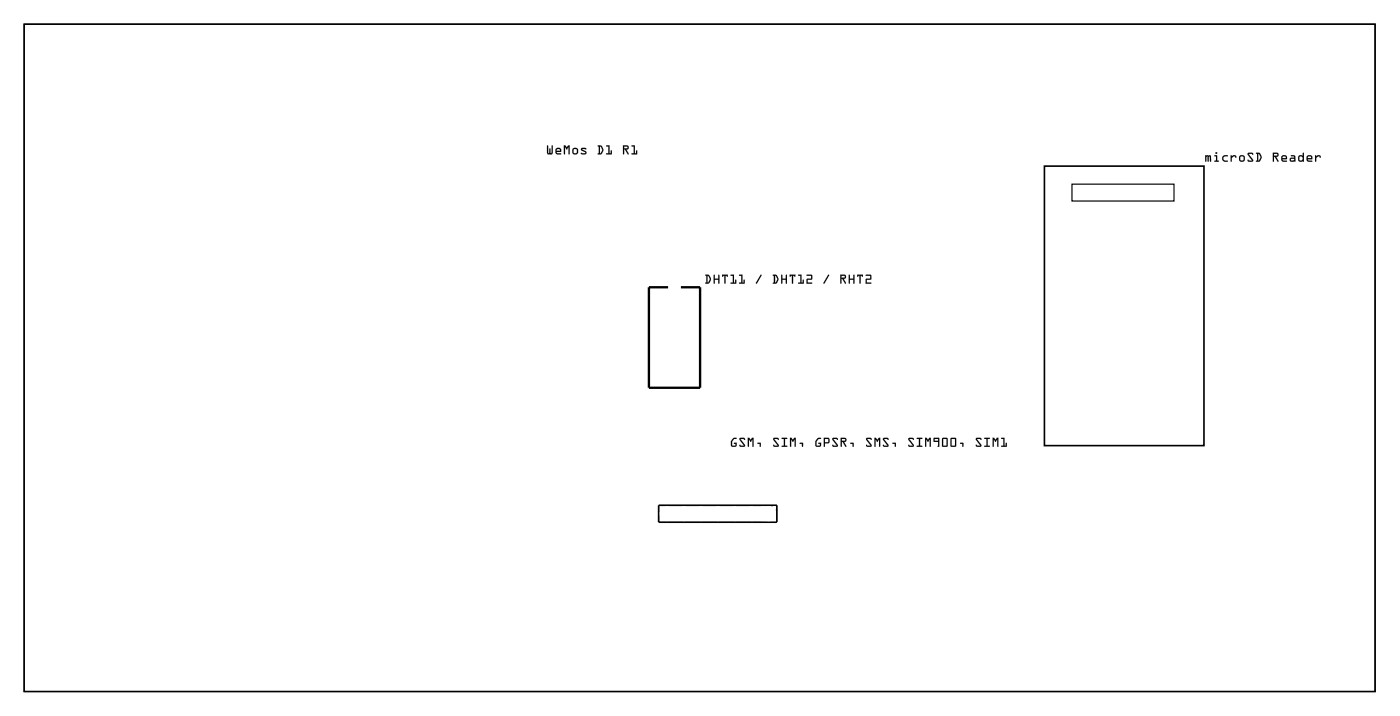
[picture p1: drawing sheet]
<svg xmlns="http://www.w3.org/2000/svg" width="211mm" height="108mm" viewBox="0 0 211 108" stroke-linecap="round" stroke-linejoin="round" font-family="sans-serif">
<path d="M3.6 3.6h203.3v100.3h-203.3z" fill="none" stroke="#000" stroke-width=".2"/>
<g fill="#000">
<path d="M3.6 3.6h203.3v100.3h-203.3zM3.6 3.6v100.3h203.3v-100.3z"/>
<path d="M82.3 21.9h.2v1.1l.1-.1v-.5l.1-.1 .1 .1v.5l.1 .1 .1-.1v-1l.1-.1 .1 .1v1.1l-.2 .2h-.6l-.1-.2zM82.3 21.9v1.1l.1 .2h.6l.2-.2-.1-1.1h-.1v1.1h-.1l-.1-.1v-.5l-.1-.1-.1 .6-.1 .1v-1.1zM83.6 22.3l.3-.1 .4 .1 .1 .5h-.7l.2 .2h.5v.2h-.6l-.2-.1-.1-.2zM83.6 22.4v.5l.1 .2 .1 .1h.6v-.2h-.6l-.1-.1 .7-.1-.1-.5-.4-.1zM83.8 22.5l-.1 .2h.5l-.1-.3zM83.8 22.5l.3-.1 .2 .3h-.6zM84.8 21.8h.3l.2 .4 .2-.4h.2l-.1 1.4-.1-.1v-1l-.2 .4-.3-.4v1v.1h-.2zM84.8 21.8v1.4l.2-.1v-1l.3 .4 .2-.4v1l.1 .1 .1-1.4h-.2l-.2 .4-.3-.4zM86.1 22.7a.51 .51 0 0 1 1 0 .51 .51 0 0 1-1 0zM86.1 22.7a.49 .49 0 0 0 .9 0 .49 .49 0 0 0-.9 0zM86.3 22.5v.5h.5l-.1-.6zM86.3 22.5l.3-.1 .2 .1-.1 .5h-.4zM87.4 22.3l.7-.1 .1 .1v.2l-.6-.1 .5 .3a.28 .28 0 0 1 .1 .3 .28 .28 0 0 1-.2 .2l-.6-.1v-.1h.6v-.1l-.5-.3zM87.5 22.3v.3l.6 .3-.1 .1h-.6v.1l.2 .1 .5-.1 .1-.3-.6-.4 .5 .1 .1-.2-.2-.1zM89.9 21.9h.6l.3 .5-.1 .3-.3 .5h-.5l.2-.2v-1h-.2zM89.9 21.9v.1h.2v1l-.2 .2h.5l.3-.5v-.4l-.2-.4zM90.3 22v1l.3-.5-.2-.4zM90.2 22l.2 .1 .2 .4-.3 .5zM91.2 21.9l.5-.1v1.2h.2v-.4h.1v.6h-.8v-.2h.3v-1h-.3zM91.2 21.9v.1h.3v1h-.3v.2h.8v-.6h-.1v.4h-.2v-1.2zM93.7 21.8h.6a.32 .32 0 0 1 .3 .4 .32 .32 0 0 1-.4 .3l.4 .7h-.2l-.4-.7h-.1v.6l-.1 .1zM93.7 21.8l.1 1.4 .1-.1v-.6h.1l.4 .7h.2l-.4-.7a.31 .31 0 0 0 .4-.3 .31 .31 0 0 0-.3-.3zM93.9 22v.3l.5-.1-.1-.2zM93.9 22h.5v.2l-.5 .1zM95 21.9l.5-.1v1.2h.2v-.4h.1v.6h-.8v-.2h.3v-1h-.3zM95 21.9v.1h.3v1h-.3v.2h.8v-.6h-.1v.4h-.2v-1.2z"/>
<path d="M82.3 21.9h.2v1.1l.1-.1v-.5l.1-.1 .1 .6 .1 .1 .1-.1v-1h.1l.1 1.1-.2 .2h-.6l-.1-.2zM83.6 22.3l.3-.1 .4 .1 .1 .5-.7 .1 .2 .1h.5v.2h-.6l-.2-.1v-.2zM83.8 22.5l-.1 .2h.5l-.1-.3zM84.8 21.8h.2l.3 .4 .2-.4h.2l-.1 1.4-.1-.1v-1l-.2 .4-.3-.4v1l-.2 .1zM86.1 22.7a.5 .5 0 0 1 1 0 .5 .5 0 0 1-1 0zM86.3 22.5v.5h.4l.1-.5-.2-.1zM87.5 22.3l.6-.1 .1 .2v.1l-.6-.1 .5 .3a.27 .27 0 0 1 .1 .3 .27 .27 0 0 1-.2 .2l-.6-.1v-.1h.6l.1-.1-.6-.3zM89.9 21.9h.6a.8 .8 0 0 1 .1 1.2l-.2 .1h-.5l.2-.2v-1h-.2zM90.3 22v1l.3-.5-.2-.4zM91.2 21.9l.5-.1v1.2h.2v-.4h.1v.6h-.8v-.2h.3v-1h-.3zM93.7 21.8h.6a.31 .31 0 0 1 .3 .4 .31 .31 0 0 1-.4 .3l.4 .7h-.1l-.5-.7h-.1v.6l-.1 .1zM93.9 22v.3l.5-.1v-.2zM95 21.9l.5-.1v1.2h.2v-.4h.1v.6h-.8v-.2h.3v-1h-.3z"/>
<path d="M181.3 23.3l.5 .1a.21 .21 0 0 1 .2-.1 .21 .21 0 0 1 .2 .2v.8h-.2v-.8l-.2 .1v.7h-.1l-.1-.8-.1 .1v.7h-.1zM181.3 23.3l.1 1 .1-.1v-.6l.1-.1 .1 .8h.1v-.7l.2-.1v.7l.2 .1v-.8a.21 .21 0 0 0-.2-.2 .21 .21 0 0 0-.2 .1zM182.7 23.3l.4 .1v.7l.2 .1v.1h-.6v-.2h.2v-.6h-.2zM182.7 23.3v.2h.2v.6h-.2v.2h.6v-.1l-.2-.1v-.7zM182.8 23a.15 .15 0 0 1 .3 0 .15 .15 0 0 1-.3 0zM182.8 23a.15 .15 0 0 0 .3 0 .15 .15 0 0 0-.3 0zM183.9 23.5l.3-.2h.5v.2h-.5l-.2 .2 .1 .3 .1 .1h.5v.2h-.5l-.3-.2-.1-.2zM183.9 23.5v.2v.4l.3 .2h.5v-.2h-.5l-.2-.2v-.2l.2-.2h.5v-.2h-.5zM185.1 23.3h.2v.2l.2-.2a.33 .33 0 0 1 .4 0 .33 .33 0 0 1 .1 .4h-.1l-.1-.2h-.2l-.3 .2v.6h-.1zM185.2 23.3v1h.1v-.6l.3-.2h.2l.1 .2a.23 .23 0 0 0 .1-.3 .23 .23 0 0 0-.3-.1h-.2l-.2 .2v-.2zM186.4 23.8a.51 .51 0 0 1 1 0 .51 .51 0 0 1-1 0zM186.4 23.8a.49 .49 0 0 0 .9 0 .49 .49 0 0 0-.9 0zM186.6 23.6v.5h.5l-.1-.6zM186.6 23.6l.3-.1 .2 .1-.1 .5h-.4zM187.7 23h.8v.3l-.2-.2-.5 .1 .7 .8a.21 .21 0 0 1 0 .2 .21 .21 0 0 1-.2 .1h-.5l-.1-.1 .1-.2 .1 .1h.5l-.7-.8zM187.7 23v.3l.7 .8h-.5l-.1-.1-.1 .2 .2 .1h.5l.1-.3-.7-.9h.5l.1 .2 .1-.2-.2-.1zM189 23h.5l.3 .5v.3l-.4 .5h-.5l.2-.2v-1h-.1zM189 23v.1h.1v1l-.2 .2h.5l.4-.5v-.4l-.3-.4zM189.3 23.1v1l.3-.5-.2-.4zM189.3 23.1l.1 .1 .2 .4-.3 .5zM191.5 22.9h.6a.32 .32 0 0 1 .3 .4 .32 .32 0 0 1-.4 .3l.3 .7h-.1l-.4-.7h-.1v.6l-.2 .1zM191.5 22.9v1.4l.1-.1v-.6h.2l.4 .7h.1l-.3-.7a.31 .31 0 0 0 .3-.3 .31 .31 0 0 0-.2-.3zM191.7 23.1v.3l.5-.1-.1-.2zM191.6 23.1h.5l.1 .2-.6 .1zM192.8 23.4l.3-.1 .4 .1 .1 .5h-.7l.1 .2h.6v.2h-.6l-.2-.1-.1-.2zM192.8 23.5v.5v.2l.2 .1h.6v-.2h-.6l-.1-.1 .7-.1-.1-.5-.4-.1zM193 23.6l-.1 .2h.5l-.1-.3zM192.9 23.6l.4-.1 .1 .3h-.5zM194.2 23.3h.5l.2 .3v.7l-.2-.1-.4 .1a.32 .32 0 0 1-.3-.3 .32 .32 0 0 1 .3-.3h.4l-.1-.2h-.4zM194.2 23.3v.2l.5 .1v.1h-.4a.31 .31 0 0 0-.3 .3 .31 .31 0 0 0 .3 .3l.4-.1 .2 .1v-.7l-.2-.3zM194.2 23.9v.2l.5-.1-.1-.1zM194.2 23.9h.4l.1 .1-.5 .1zM195.4 23.4l.2-.1 .4 .1v-.4h.1v1.3l-.1-.1-.4 .1-.2-.1-.1-.2zM195.4 23.4l-.1 .2 .1 .6 .2 .1 .4-.1 .1 .1v-1.3h-.1v.5l-.2-.2zM195.5 23.6v.4l.3 .1 .2-.1-.1-.4-.1-.1zM195.5 23.6l.3-.1 .2 .2v.3l-.2 .1-.3-.1zM196.6 23.4l.3-.1 .4 .1 .1 .5h-.7l.2 .2h.5v.2h-.6l-.2-.1-.1-.2zM196.6 23.5v.5l.1 .2 .1 .1h.6v-.2h-.6l-.1-.1 .7-.1-.1-.5-.4-.1zM196.8 23.6l-.1 .2h.5l-.1-.3zM196.8 23.6l.3-.1 .2 .3h-.6zM197.8 23.3h.2v.2l.2-.2a.33 .33 0 0 1 .4 0 .33 .33 0 0 1 .1 .4h-.1l-.1-.2h-.2l-.3 .2v.6h-.1zM197.9 23.3v1h.1v-.6l.3-.2h.2l.1 .2a.23 .23 0 0 0 .1-.3 .23 .23 0 0 0-.3-.1h-.2l-.2 .2v-.2z"/>
<path d="M181.3 23.3l.8 .1 .1 .9h-.2v-.8l-.2 .1v.7h-.1l-.1-.8-.1 .1v.7h-.2zM182.7 23.3l.4 .1v.7l.2 .1v.1h-.6v-.2h.2v-.6h-.2zM182.8 23a.15 .15 0 0 1 .3 0 .15 .15 0 0 1-.3 0zM183.9 23.5l.3-.2 .5 .1v.1h-.5l-.2 .2v.3l.2 .1 .5 .1v.1h-.4a.49 .49 0 0 1-.4-.8zM185.2 23.3h.1v.2l.2-.2a.33 .33 0 0 1 .4 0 .33 .33 0 0 1 .1 .4h-.1l-.1-.2h-.2l-.3 .2v.6h-.1zM186.4 23.8a.5 .5 0 0 1 1 0 .5 .5 0 0 1-1 0zM186.6 23.6v.5h.4l.1-.5-.2-.1zM187.7 23l.6-.1 .2 .2-.1 .2-.1-.2h-.5l.7 .9-.1 .3h-.5l-.2-.1 .1-.2 .1 .1h.5l-.7-.8zM189 23h.5a.8 .8 0 0 1 .1 1.2l-.2 .1h-.5l.2-.2v-1h-.1zM189.3 23.1v1l.3-.5-.2-.4zM191.5 22.9h.6a.31 .31 0 0 1 .2 .4 .31 .31 0 0 1-.3 .3l.3 .7h-.1l-.4-.7h-.1v.6l-.2 .1zM191.7 23.1v.3l.5-.1-.1-.2zM192.8 23.4l.3-.1 .4 .1 .1 .5-.7 .1 .1 .1h.6v.2h-.6l-.2-.1-.1-.2zM193 23.6l-.1 .2h.5l-.1-.3zM194.2 23.3h.5l.2 .3v.7h-.6a.31 .31 0 0 1-.3-.3 .31 .31 0 0 1 .3-.3h.4v-.1l-.5-.1zM194.2 23.9v.2l.5-.1-.1-.1zM195.4 23.4l.2-.1 .4 .1v-.4h.1v1.3l-.1-.1-.4 .1-.2-.1-.1-.2zM195.5 23.6v.4l.3 .1 .2-.1v-.3l-.2-.2zM196.6 23.4l.3-.1 .4 .1 .1 .5-.7 .1 .2 .1h.5v.2h-.6l-.2-.1v-.2zM196.8 23.6l-.1 .2h.5l-.1-.3zM197.9 23.3h.1v.2l.2-.2a.33 .33 0 0 1 .4 0 .33 .33 0 0 1 .1 .4h-.1l-.1-.2h-.2l-.3 .2v.6h-.1z"/>
<path d="M106.1 41.3h.5l.4 .6-.1 .2-.3 .5h-.5l.2-.1v-1l-.2-.1zM106.1 41.3v.1h.2v1.1l-.2 .1h.5l.3-.5v-.3l-.3-.5zM106.4 41.5v1l.4-.5-.2-.5zM106.4 41.4l.2 .1 .2 .5-.3 .5zM107.4 41.3h.1v.6h.5v-.6h.2v1.3h-.2v-.6h-.5v.6h-.1zM107.4 41.3v1.3h.1v-.6h.6v.6h.1v-1.3h-.1v.6h-.6v-.6zM108.6 41.3h.9l-.1 .3-.1-.1h-.2v1.1l-.1-.1v-1h-.2l-.1 .1zM108.6 41.3l.1 .3 .1-.2h.2v1.1l.1 .1v-1.2h.2l.1 .2 .1-.3zM109.9 41.3h.5v1.2h.2v-.4l.1-.1v.6h-.8v-.1h.3v-1h-.3zM109.9 41.3l.1 .1h.2v1.1h-.2l-.1 .1h.8v-.6l-.1 .1v.4h-.2v-1.2zM111.2 41.3h.5v1.2h.2v-.4l.1-.1v.6h-.8v-.1h.3v-1h-.3zM111.2 41.3v.1h.3v1.1h-.3v.1h.8v-.6l-.1 .1v.4h-.2v-1.2zM114.4 41.3l.2 .1-.7 1.2h-.1l-.1-.1zM114.4 41.3l-.7 1.2 .1 .1 .8-1.2-.1-.1zM116.3 41.3h.5l.3 .6v.2l-.4 .5h-.5l.2-.1v-1l-.1-.1zM116.3 41.3v.1h.1v1.1l-.1 .1h.4l.4-.5v-.3l-.3-.5zM116.6 41.5v1l.3-.5-.2-.5zM116.6 41.4l.1 .1 .2 .5-.2 .5zM117.5 41.3h.2v.6h.5v-.6h.2l-.1 1.3h-.1v-.6h-.5v.6h-.2zM117.5 41.3v1.3h.2v-.6h.5v.6h.1l.1-1.3h-.2v.6h-.5v-.6zM118.8 41.3h.9l-.1 .3-.1-.1h-.2v1.1l-.2-.1v-1h-.1l-.2 .1zM118.8 41.3v.3l.2-.2h.1v1.1l.1 .1 .1-1.2h.2l.1 .2 .1-.3zM120.1 41.3h.5v1.2h.1v-.4l.2-.1v.6h-.8v-.1h.3v-1h-.3zM120.1 41.3v.1h.3v1.1h-.3v.1h.8v-.6l-.1 .1v.4h-.2v-1.2zM121.3 41.3h.7l.2 .1-.1 .6h-.6v.5h.6v.1h-.8l.1-.7h.6v-.4h-.6zM121.4 41.3v.1h.6v.5h-.6l-.1 .7h.8v-.1h-.6v-.5h.6l.1-.6-.2-.1zM124.6 41.3l.1 .1-.7 1.2h-.1v-.1zM124.6 41.3l-.7 1.2v.1l.8-1.2v-.1zM126.4 41.3h.6a.32 .32 0 0 1 .3 .3 .32 .32 0 0 1-.4 .3l.4 .7h-.2l-.4-.7h-.1v.6l-.1 .1zM126.4 41.3l.1 1.3 .1-.1v-.6h.1l.4 .7h.2l-.4-.7a.31 .31 0 0 0 .4-.3 .31 .31 0 0 0-.3-.3zM126.6 41.5v.2h.5l-.1-.2zM126.6 41.4h.4l.1 .3h-.5zM127.7 41.3h.2v.6h.5v-.6h.1v1.3h-.1v-.6h-.5v.6h-.2zM127.7 41.3v1.3h.1v-.6h.6v.6h.1v-1.3h-.1v.6h-.6v-.6zM128.9 41.3h.9v.3l-.2-.1h-.1l-.1 1.1-.1-.1v-1h-.2l-.1 .1zM128.9 41.3l.1 .3 .1-.2h.2v1.1l.1 .1 .1-1.2h.1l.2 .2v-.3zM130.2 41.3h.7l.2 .1-.1 .6h-.6v.5h.6v.1h-.8l.1-.7h.6v-.4h-.6zM130.2 41.3l.1 .1h.6v.5h-.6l-.1 .7h.8v-.1h-.6v-.5h.6l.1-.6-.2-.1z"/>
<path d="M106.1 41.3h.5a.8 .8 0 0 1 .1 1.2l-.1 .1h-.5l.2-.1v-1l-.2-.1zM106.4 41.5l.1 1 .3-.5-.2-.5zM107.4 41.3h.1v.6h.5l.1-.6h.1v1.3h-.1l-.1-.6h-.5v.6h-.1zM108.6 41.3h.9l-.1 .3-.3-.1v1.1l-.1-.1v-1l-.3 .1zM109.9 41.3h.5v1.2h.2v-.4l.1-.1v.6h-.8v-.1h.3v-1l-.3-.1zM111.2 41.3h.5v1.2h.2v-.4l.1-.1v.6h-.8v-.1h.3v-1l-.3-.1zM114.4 41.3l.2 .1-.8 1.2-.1-.1zM116.3 41.3h.5a.8 .8 0 0 1 .1 1.2l-.2 .1h-.4l.1-.1v-1l-.1-.1zM116.6 41.5l.1 1 .2-.5-.2-.5zM117.5 41.3h.2v.6h.5v-.6h.2l-.1 1.3h-.1v-.6h-.5v.6h-.2zM118.8 41.3h.9l-.1 .3-.3-.1v1.1l-.2-.1v-1l-.3 .1zM120.1 41.3h.5v1.2h.1l.1-.4 .1-.1v.6h-.8v-.1h.3v-1l-.3-.1zM121.4 41.3h.6l.2 .1-.1 .6h-.6v.5h.6v.1h-.8l.1-.7h.6v-.4l-.6-.1zM124.6 41.3l.1 .1-.8 1.2v-.1zM126.4 41.3h.6a.31 .31 0 0 1 .3 .3 .31 .31 0 0 1-.4 .3l.4 .7h-.2l-.4-.7h-.1v.6l-.1 .1zM126.6 41.5v.2h.5l-.1-.2zM127.7 41.3h.1l.1 .6h.5v-.6h.1v1.3h-.1v-.6h-.5l-.1 .6h-.1zM128.9 41.3h.9v.3l-.3-.1-.1 1.1-.1-.1v-1l-.3 .1zM130.2 41.3h.7l.2 .1-.1 .6h-.6v.5h.6v.1h-.8l.1-.7h.6v-.4l-.6-.1z"/>
<path d="M110.3 65.9l.2-.1h.3v.2h-.4l-.3 .4 .1 .6 .4-.1v-.2h-.2v-.2h.4v.5l-.1 .1h-.6l-.1-.1v-.7zM110.3 65.9a.9 .9 0 0 0-.2 1.2h.6l.1-.2v-.4h-.3l-.1 .2h.3l-.1 .3-.5-.1 .1-.6 .2-.3 .4-.1-.3-.1zM111.3 65.8l.7 .1v.2l-.1-.1h-.5l.7 .8a.21 .21 0 0 1 0 .2 .21 .21 0 0 1-.2 .2l-.5-.1-.2-.1 .1-.2 .1 .2h.5l-.6-.9zM111.3 65.9v.2l.6 .9h-.4l-.2-.2-.1 .2 .3 .1h.5l.1-.2-.7-.9h.5l.1 .1 .1-.2-.2-.1zM112.5 65.8h.2l.2 .3 .2-.3h.3l-.1 1.4-.1-.1v-1.1l-.3 .4-.2-.4v1.1l-.1 .1-.1-.1zM112.5 65.8v1.3h.2v-1.1l.2 .4 .3-.4v1.1h.1l.1-1.3h-.3l-.2 .3-.2-.3zM114 66.5h.4v.6h-.1v-.4h-.3zM114 66.6v.1h.3v.4h.1v-.5zM116.4 65.8l.7 .1v.2l-.2-.1h-.4l.6 .8a.21 .21 0 0 1 .1 .2 .21 .21 0 0 1-.2 .2l-.6-.1-.1-.1 .1-.2 .1 .2h.5l-.7-.9zM116.4 65.9l-.1 .2 .7 .9h-.5l-.1-.2-.1 .2 .2 .1h.5l.2-.2-.7-.9h.4l.2 .1v-.2l-.2-.1zM117.6 65.8h.8v.2h-.3v1h.3v.2l-.8-.1v-.1h.3v-1h-.3zM117.6 65.8v.2h.3v1h-.3v.1h.8v-.1h-.3v-1h.3v-.2zM118.8 65.8h.3l.2 .3 .2-.3h.2v1.4l-.2-.1v-1.1l-.2 .4-.3-.4v1.1v.1l-.2-.1zM118.8 65.8l.1 1.3h.1v-1.1l.3 .4 .2-.4v1.1h.2v-1.3h-.2l-.2 .3-.2-.3zM120.3 66.5h.5v.6h-.2v-.4h-.3zM120.3 66.6v.1h.3v.4h.2v-.5zM123 65.9l.2-.1h.3v.2h-.4l-.3 .4 .1 .6 .4-.1v-.2h-.2v-.2h.4v.5l-.1 .1h-.6l-.1-.1v-.7zM123 65.9a.9 .9 0 0 0-.2 1.2h.6l.1-.2v-.4h-.3l-.1 .2h.3l-.1 .3-.5-.1 .1-.6 .2-.3 .4-.1-.3-.1zM123.9 65.8h.7l.2 .3-.1 .5h-.6v.5l-.1 .1-.1-.1zM123.9 65.8l.1 1.3 .1-.5 .6-.1 .1-.4-.2-.3zM124.1 66v.5l.5-.1v-.4zM124.1 66h.5v.4l-.5 .1zM125.2 65.8l.8 .1v.2l-.2-.1h-.4l.6 .8a.21 .21 0 0 1 .1 .2 .21 .21 0 0 1-.2 .2l-.6-.1-.1-.1 .1-.2 .1 .2h.5l-.7-.9zM125.3 65.9l-.1 .2 .7 .9h-.5l-.1-.2-.1 .2 .2 .1h.5l.1-.2-.6-.9h.4l.2 .1v-.2l-.2-.1zM126.5 65.8h.6a.32 .32 0 0 1 .2 .3 .32 .32 0 0 1-.3 .3l.3 .7h-.1l-.4-.7h-.2v.7l-.1 .1zM126.5 65.8v1.3h.1v-.7h.2l.4 .7h.1l-.3-.7a.31 .31 0 0 0 .3-.2 .31 .31 0 0 0-.2-.4zM126.6 66v.2h.5v-.2zM126.6 66h.5l.1 .2h-.6zM127.9 66.5h.5v.6h-.1v-.4h-.3zM127.9 66.6l.1 .1h.3v.4h.1v-.5zM130.3 65.8l.8 .1v.2l-.2-.1h-.5l.7 .8a.21 .21 0 0 1 0 .2 .21 .21 0 0 1-.2 .2l-.5-.1-.1-.1 .1-.2 .1 .2h.5l-.7-.9zM130.3 65.9v.2l.7 .9h-.5l-.1-.2-.1 .2 .2 .1h.5l.1-.2-.7-.9h.5l.2 .1v-.2l-.2-.1zM131.5 65.8h.3l.2 .3 .2-.3h.2v1.4l-.2-.1v-1.1l-.2 .4-.3-.4v1.1v.1l-.2-.1zM131.5 65.8l.1 1.3h.1v-1.1l.3 .4 .2-.4v1.1h.2v-1.3h-.2l-.2 .3-.2-.3zM132.9 65.8l.7 .1v.2l-.2-.1h-.4l.6 .8a.21 .21 0 0 1 .1 .2 .21 .21 0 0 1-.2 .2l-.5-.1-.2-.1 .1-.2 .1 .2h.5l-.7-.9zM132.9 65.9v.2l.6 .9h-.5l-.1-.2-.1 .2 .2 .1h.6l.1-.2-.7-.9h.4l.2 .1 .1-.2-.3-.1zM134.3 66.5h.5v.6h-.2v-.4h-.3zM134.3 66.6v.1h.3v.4h.1v-.5zM136.7 65.8l.7 .1v.2l-.1-.1h-.5l.7 .8a.21 .21 0 0 1 0 .2 .21 .21 0 0 1-.2 .2l-.5-.1-.2-.1 .1-.2 .1 .2h.5l-.6-.9zM136.7 65.9v.2l.6 .9h-.4l-.2-.2-.1 .2 .3 .1h.5l.1-.2-.7-.9h.5l.1 .1 .1-.2-.2-.1zM137.9 65.8h.9l-.1 .2h-.3v1h.3v.2l-.8-.1v-.1h.3v-1h-.3zM137.9 65.8v.2h.3v1h-.3v.1h.8v-.1h-.3v-1h.3v-.2zM139.2 65.8h.2l.2 .3 .2-.3h.2v1.4l-.2-.1 .1-1.1-.3 .4-.3-.4v1.1v.1l-.1-.1zM139.2 65.8v1.3h.1v-1.1l.3 .4 .3-.4v1.1h.1v-1.3h-.2l-.2 .3-.2-.3zM140.5 65.8h.8v1.4l-.3-.1 .1-.1v-.6h-.7zM140.5 65.8l-.1 .6h.7v.6l-.1 .1h.2l.1-1.3zM140.6 66v.2h.5v-.2zM140.6 66h.5v.2h-.5zM141.7 65.8h.7l.2 .1v1.1l-.1 .1-.6 .1-.2-.2zM141.8 65.8l-.1 1.2 .2 .1h.6l.1-.1v-1.1l-.2-.1zM141.9 66v1h.5v-1zM141.9 66h.5v1h-.5zM143 65.8h.7l.1 .1 .1 1.1-.2 .1-.6 .1-.1-.2zM143 65.8v1.2l.1 .1h.6l.1-.1v-1.1l-.1-.1zM143.1 66v1h.6v-1zM143.1 66h.6v1h-.6zM144.4 66.5h.5v.6h-.1v-.4h-.3zM144.4 66.6l.1 .1h.3v.4h.1v-.5zM146.8 65.8l.8 .1v.2l-.2-.1h-.4l.6 .8a.21 .21 0 0 1 0 .2 .21 .21 0 0 1-.1 .2l-.6-.1-.1-.1 .1-.2 .1 .2h.5l-.7-.9zM146.8 65.9v.2l.7 .9h-.5l-.1-.2-.1 .2 .2 .1h.5l.1-.2-.6-.9h.4l.2 .1v-.2l-.2-.1zM148.1 65.8h.8v.2h-.3v1h.3v.2l-.8-.1v-.1h.3v-1h-.3zM148.1 65.8v.2h.3v1h-.3v.1h.8v-.1h-.3v-1h.3v-.2zM149.3 65.8h.2l.3 .3 .2-.3h.2l-.1 1.4-.1-.1v-1.1l-.2 .4-.3-.4v1.1l-.1 .1-.1-.1zM149.3 65.8v1.3h.2v-1.1l.3 .4 .2-.4v1.1h.1l.1-1.3h-.2l-.2 .3-.3-.3zM150.6 65.8h.5v1.2h.2v-.4l.1-.1v.7l-.8-.1v-.1h.3v-1h-.3zM150.6 65.8v.2h.3v1h-.3v.1h.8v-.6l-.1 .1v.4h-.2v-1.2z"/>
<path d="M110.3 65.9l.2-.1 .3 .1-.4 .1-.2 .3-.1 .6 .5 .1v-.3h-.2v-.1l.4-.1v.5l-.1 .1-.5 .1-.2-.1v-.2a.94 .94 0 0 1 .3-1zM111.3 65.8h.6l.2 .1-.1 .2-.1-.1h-.5l.7 .9-.1 .2-.5 .1-.3-.2 .1-.2 .1 .2h.5l-.6-.9zM112.5 65.8h.2l.2 .3 .2-.3h.3l-.1 1.3h-.1v-1.1l-.3 .4-.2-.4v1.1h-.2zM114 66.6h.4v.5h-.1v-.4h-.3zM116.4 65.8h.5l.3 .1-.1 .2-.1-.1h-.5l.7 .9-.2 .2-.5 .1-.2-.2 .1-.2 .1 .2h.5l-.7-.9zM117.6 65.8h.8v.2h-.3v1h.3v.1h-.8v-.1h.3v-1h-.3zM118.8 65.8h.3l.2 .3 .2-.3h.2v1.3h-.2v-1.1l-.2 .4-.3-.4v1.1h-.2zM120.3 66.6h.5v.5h-.2v-.4h-.3zM123 65.9l.2-.1 .3 .1-.4 .1-.2 .3-.1 .6 .5 .1v-.3h-.2v-.1l.4-.1v.5l-.1 .1-.5 .1-.2-.1v-.2a.94 .94 0 0 1 .3-1zM123.9 65.8h.7l.2 .3-.1 .5h-.6l-.1 .6-.1-.1zM124.1 66v.5l.5-.1v-.4zM125.3 65.8h.5l.2 .1v.2l-.2-.1h-.4l.7 .9-.2 .2-.5 .1-.2-.2 .1-.2 .1 .2h.5l-.7-.9zM126.5 65.8h.6a.31 .31 0 0 1 .2 .4 .31 .31 0 0 1-.3 .2l.3 .7h-.1l-.4-.7h-.2v.7h-.1zM126.6 66v.2h.5v-.2zM127.9 66.6h.5v.5h-.1v-.4h-.3zM130.3 65.8h.6l.2 .1v.2l-.2-.1h-.5l.7 .9-.1 .2-.5 .1-.2-.2 .1-.2 .1 .2h.5l-.7-.9zM131.5 65.8h.3l.2 .3 .2-.3h.2v1.3h-.2v-1.1l-.2 .4-.3-.4v1.1h-.2zM132.9 65.8h.5l.3 .1-.1 .2-.1-.1h-.5l.7 .9-.1 .2-.6 .1-.2-.2 .1-.2 .1 .2h.5l-.6-.9zM134.3 66.6h.5v.5h-.2v-.4h-.3zM136.7 65.8h.6l.2 .1-.1 .2-.1-.1h-.5l.7 .9-.1 .2-.5 .1-.3-.2 .1-.2 .1 .2h.5l-.6-.9zM137.9 65.8h.9l-.1 .2h-.3v1h.3v.1h-.8v-.1h.3v-1h-.3zM139.2 65.8h.2l.2 .3 .2-.3h.2v1.3h-.1v-1.1l-.3 .4-.3-.4v1.1h-.1zM140.5 65.8h.8l-.1 1.3h-.2l.1-.7h-.7zM140.6 66v.2h.5v-.2zM141.8 65.8h.6l.2 .1v1.1l-.1 .1-.6 .1-.2-.2zM141.9 66v1h.5v-1zM143 65.8h.7l.1 .1v1.1l-.1 .1-.6 .1-.1-.2zM143.1 66v1h.6v-1zM144.4 66.6h.5v.5h-.1v-.4h-.3zM146.8 65.8h.6l.2 .1v.2l-.2-.1h-.4l.6 .9-.1 .2-.5 .1-.2-.2 .1-.2 .1 .2h.5l-.7-.9zM148.1 65.8h.8v.2h-.3v1h.3v.1h-.8v-.1h.3v-1h-.3zM149.3 65.8h.2l.3 .3 .2-.3h.2l-.1 1.3h-.1v-1.1l-.2 .4-.3-.4v1.1h-.2zM150.6 65.8h.5v1.2h.2v-.4l.1-.1v.6h-.8v-.1h.3v-1h-.3z"/>
</g>
<path d="M100.5 43.2h-2.9v15.1h7.7v-15.1h-2.9" fill="none" stroke="#000" stroke-width=".35"/>
<path d="M161.3 27.7h15.3v2.5h-15.3z" fill="none" stroke="#000" stroke-width=".18"/>
<path d="M157.1 25h24v42h-24zM99.1 75.9h17.8v2.6h-17.8z" fill="none" stroke="#000" stroke-width=".25"/>
<path d="M116 75.9l.9 .9" fill="none" stroke="#000" stroke-width=".15"/>
<circle cx="102.2" cy="54.5" r=".76" fill="#fff"/>
<circle cx="102.2" cy="54.5" r=".76" fill="none" stroke="#fff" stroke-width=".61" stroke-linecap="butt"/>
<circle cx="102.2" cy="52" r=".76" fill="#fff"/>
<circle cx="102.2" cy="52" r=".76" fill="none" stroke="#fff" stroke-width=".61" stroke-linecap="butt"/>
<circle cx="102.2" cy="49.5" r=".76" fill="#fff"/>
<circle cx="102.2" cy="49.5" r=".76" fill="none" stroke="#fff" stroke-width=".61" stroke-linecap="butt"/>
<circle cx="102.2" cy="46.9" r=".76" fill="#fff"/>
<circle cx="102.2" cy="46.9" r=".76" fill="none" stroke="#fff" stroke-width=".61" stroke-linecap="butt"/>
<circle cx="162.6" cy="28.9" r=".62" fill="#fff"/>
<circle cx="162.6" cy="28.9" r=".62" fill="none" stroke="#fff" stroke-width=".69" stroke-linecap="butt"/>
<circle cx="165.1" cy="28.9" r=".62" fill="#fff"/>
<circle cx="165.1" cy="28.9" r=".62" fill="none" stroke="#fff" stroke-width=".69" stroke-linecap="butt"/>
<circle cx="167.7" cy="28.9" r=".62" fill="#fff"/>
<circle cx="167.7" cy="28.9" r=".62" fill="none" stroke="#fff" stroke-width=".69" stroke-linecap="butt"/>
<circle cx="170.2" cy="28.9" r=".62" fill="#fff"/>
<circle cx="170.2" cy="28.9" r=".62" fill="none" stroke="#fff" stroke-width=".69" stroke-linecap="butt"/>
<circle cx="172.7" cy="28.9" r=".62" fill="#fff"/>
<circle cx="172.7" cy="28.9" r=".62" fill="none" stroke="#fff" stroke-width=".69" stroke-linecap="butt"/>
<circle cx="175.3" cy="28.9" r=".62" fill="#fff"/>
<circle cx="175.3" cy="28.9" r=".62" fill="none" stroke="#fff" stroke-width=".69" stroke-linecap="butt"/>
<path d="M114.9 76.5h1.4v1.4h-1.4z" fill="#fff"/>
<path d="M114.9 76.5h1.4v1.4h-1.4z" fill="none" stroke="#fff" stroke-width=".76" stroke-linecap="butt"/>
<circle cx="115.6" cy="77.2" r=".74" fill="#fff"/>
<circle cx="115.6" cy="77.2" r=".74" fill="none" stroke="#fff" stroke-width=".76" stroke-linecap="butt"/>
<circle cx="113.1" cy="77.2" r=".74" fill="#fff"/>
<circle cx="113.1" cy="77.2" r=".74" fill="none" stroke="#fff" stroke-width=".76" stroke-linecap="butt"/>
<circle cx="110.5" cy="77.2" r=".74" fill="#fff"/>
<circle cx="110.5" cy="77.2" r=".74" fill="none" stroke="#fff" stroke-width=".76" stroke-linecap="butt"/>
<circle cx="108" cy="77.2" r=".74" fill="#fff"/>
<circle cx="108" cy="77.2" r=".74" fill="none" stroke="#fff" stroke-width=".76" stroke-linecap="butt"/>
<circle cx="105.4" cy="77.2" r=".74" fill="#fff"/>
<circle cx="105.4" cy="77.2" r=".74" fill="none" stroke="#fff" stroke-width=".76" stroke-linecap="butt"/>
<circle cx="102.9" cy="77.2" r=".74" fill="#fff"/>
<circle cx="102.9" cy="77.2" r=".74" fill="none" stroke="#fff" stroke-width=".76" stroke-linecap="butt"/>
<circle cx="100.4" cy="77.2" r=".74" fill="#fff"/>
<circle cx="100.4" cy="77.2" r=".74" fill="none" stroke="#fff" stroke-width=".76" stroke-linecap="butt"/>
</svg>
